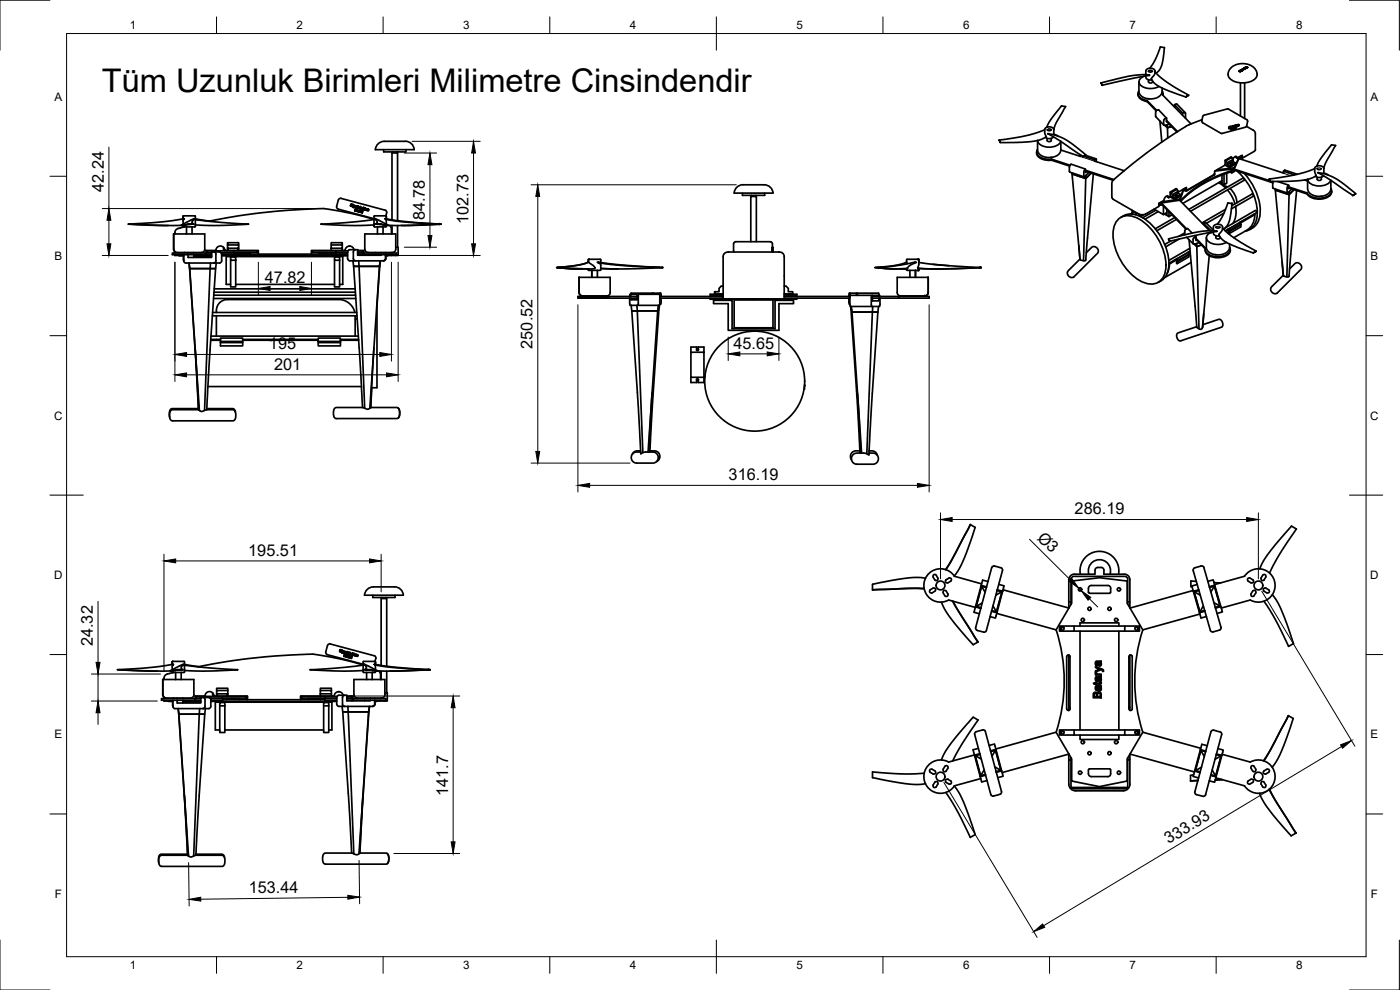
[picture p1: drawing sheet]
<svg xmlns="http://www.w3.org/2000/svg" width="420mm" height="297mm" viewBox="0 0 420 297" stroke-linecap="round" stroke-linejoin="round" font-family="sans-serif">
<defs><g id="words">
<text font-size="9.8" x="30.6" y="27.6">Tüm Uzunluk Birimleri Milimetre Cinsindendir</text>
<g font-size="4.9">
<text x="31.2" y="57.6" transform="rotate(-90 31.2 57.6)">42.24</text>
<text x="127.5" y="66.2" transform="rotate(-90 127.5 66.2)">84.78</text>
<text x="140.6" y="67.2" transform="rotate(-90 140.6 67.2)">102.73</text>
<text x="79.5" y="85">47.82</text>
<text x="80.7" y="104.8">195</text>
<text x="159.8" y="104.6" transform="rotate(-90 159.8 104.6)">250.52</text>
<text x="220.1" y="104.6">45.65</text>
<text x="82.3" y="110.9">201</text>
<text x="218.7" y="144.1">316.19</text>
<text x="322.5" y="154.3">286.19</text>
<text x="311" y="161.6" transform="rotate(45 311 161.6)">Ø3</text>
<text x="74.5" y="166.7">195.51</text>
<text x="27.9" y="193.9" transform="rotate(-90 27.9 193.9)">24.32</text>
<text x="134.5" y="238.7" transform="rotate(-90 134.5 238.7)">141.7</text>
<text x="350.7" y="253.4" transform="rotate(-31 350.7 253.4)">333.93</text>
<text x="74.7" y="268" transform="rotate(-1 74.7 268)">153.44</text>
</g>
<g font-size="3.5">
<text x="39" y="8.8">1</text>
<text x="89" y="8.8">2</text>
<text x="139" y="8.8">3</text>
<text x="189" y="8.8">4</text>
<text x="239" y="8.8">5</text>
<text x="289" y="8.8">6</text>
<text x="339" y="8.8">7</text>
<text x="389" y="8.8">8</text>
<text x="16.3" y="30.2">A</text>
<text x="411.3" y="30.2">A</text>
<text x="16.3" y="78">B</text>
<text x="411.3" y="78">B</text>
<text x="16.2" y="125.9">C</text>
<text x="411.2" y="125.9">C</text>
<text x="16.2" y="173.7">D</text>
<text x="411.2" y="173.7">D</text>
<text x="16.3" y="221.6">E</text>
<text x="411.3" y="221.6">E</text>
<text x="16.4" y="269.4">F</text>
<text x="411.4" y="269.4">F</text>
<text x="39" y="290.8">1</text>
<text x="89" y="290.8">2</text>
<text x="139" y="290.8">3</text>
<text x="189" y="290.8">4</text>
<text x="239" y="290.8">5</text>
<text x="289" y="290.8">6</text>
<text x="339" y="290.8">7</text>
<text x="389" y="290.8">8</text>
</g>
</g></defs>
<!-- layer: Visible -->
<g fill="none" stroke="#000" stroke-width=".51">
<path d="M313.5 38.9l.1 1.3a.64 .64 0 0 1 .2 1l-1.8 .8-2.4 .5-9.4 .3M313.5 38.9l.3-.6 .9-.2 1.1 .2 .5 .6M313.5 39l-4.9 1.6-8.7 1.4M314.2 38.2l1.2-2.4 3.2-4 1.2 .2-2.9 4.9-.6 2.1M314.3 38.9l.4 .3 .8-.3M314.7 38.7l.8 .3M316.3 38.9v1.5M330.5 24.9l.3 .7zM341.5 28.1a2.56 2.56 0 0 0 2.8 2.4M341.8 27.3a1.76 1.76 0 0 0 1.3 2.5l1.2 .4M341.8 24.6l.1 3.4 .8 1 1.2 .5 1.7 .2 2.1-.7 .9-1 .2-1.6M343.4 22.9a1.65 1.65 0 0 0-1.6 1.4 1.65 1.65 0 0 0 1.3 1.8 5.4 5.4 0 0 0 4.7-.2"/>
<path d="M343.9 22.4l1.1 .2-14.2 3M343.9 22.4v-1.2l.2-.3 1-.4 1 .1 .5 .5v.8l-.8 1.3a.64 .64 0 0 0 .1 1.1l.9 1 1.7 1 7.4 2.8M343.9 22.8v.6l.4 .4 1.4 .2M343.9 22.4l-5 .4-8.4 2.1M344.3 30.5l2.7 2.7M344.3 30.2l2.8 2.9M344.3 30.2v.3M344.5 29.6h.4M344.6 21.3l.6 .3 .7-.3M344.7 23.9v.6l.3 .4h.6l.3-.4M345 20.5l1.8-2.8 1.4-3.6 1.3 .2-.8 5.2-.8 1.6-.9 .9M345.6 21.1l-.6 .1-.3 .2"/>
<path d="M345.9 24.3v.3M346.6 21.6l1.2 1.2 2.6 2 6.3 3.8M348.1 36.3l.6 6.3M348.8 27.3l.2 .6v.6l8.4 8.7M349 28.1v.5M349.2 36.1l.1 1.4 .4 .1 .7 .7 1.2-.3M350.1 36.4l3.1 3.2M350.1 35.5l-.6 .2-.2 .4M350.1 35.5l-2.4-2.6-.8 .5-.1 1.5 2.5 2.7M350.1 35.5v.6l3.3 3.4M350.1 36.4v.1M350.1 36.5h.1"/>
<path d="M350.3 37.4l.2 4M350.9 37.2l-1.2 .4M352.5 32.1v-.7l2.4 2.5v.7M352.5 31.4l.8-.1 2.4 2.5M354.9 33.9h.8v1.5M355.9 29.1l.8-.5zM360.7 35.9l-4.3 1.7-6 3.9-6.8 4.8-8.1 6.5-1.5 1.4-.3 .5v4.5M360.9 36.8l5.5 3.2M368.7 32.8l5.5 3.1M368.7 32.7l-7.5 1.9-.5 1.7 .2 .5M368.9 38.5h.1M368.9 38.3h.2"/>
<path d="M368.9 38.4v.1M368.9 38.4h.1M368.9 38.1v.2M369 38.4h.1M369.1 38.4h.1M369.1 38.3l-.2 .1M369.1 38.3v.1M369.1 38.1h.1M369.1 38.1v.1M369.1 38.3v.2l-.2-.1M369.1 38.3h.1M369.1 38l-.2 .3"/>
<path d="M369.1 38l-.1 .1M369.1 38v.1M369.2 38.1v.3M369.3 38.4v.1M369.3 38h.1M369.3 38.4h.1M369.3 38.1l-.1 .3M369.3 38.1h.1M369.3 38.4l.1 .1M369.3 38.2v.2M369.3 38v.1M369.4 38.3h.1"/>
<path d="M369.4 38.3h-.1M369.4 38.1l-.1 .1M369.5 38.1l-.2 .3M369.5 38.2l-.1 .2M369.5 38.1h.1M369.5 38.2l-.2 .3M369.5 38l-.1 .1M369.5 38l-.2 .3M369.5 38v.1M369.5 38.2l.1 .1M369.5 38l-.2 .5M369.6 38.2v.1"/>
<path d="M369.6 38.3h.1M369.6 38l-.1 .2M369.6 38.6l-.1 .4M369.7 38.6l-.2 .4M369.7 38.6h.1M369.7 38.2l-.1 .1M369.7 38h-.1M369.7 38l.1 .3h-.3M369.7 38v.3M369.8 38l-.3 .2M369.8 38.1l-.2 .1M369.8 38h.1"/>
<path d="M369.8 39l-.1-.2-.2 .2M369.8 38.5l-.1 .3v-.2M369.9 38l-.1 .3M369.9 38.5l-.2 .2M369.9 37.9l-.1 .4M369.9 38.5h.1M369.9 37.9v.1M369.9 38.9h.1M369.9 38.5l-.1 .4-.1-.1M370.1 38.7h.1M370 37.9h.1M370 38.8l.1-.2-.2 .3"/>
<path d="M370 38v.2v-.2M370 37.9l-.1 .1M370 37.9v.1M370 38.8v.1M370 37.9l-.2 .4M370 38.8h.1M370 38.2h.1M370.1 38.8h-.1M370.1 38.2h.1M370.1 38.6l-.2 .3M370.1 38.6l-.1 .1M370.1 38.6h.1"/>
<path d="M370.1 37.8l-.1 .1M370.1 37.8v.1M370.1 38.8l-.2 .1M370.1 38.1v.1M370.1 38.1h.1M370.1 38.8h.1M370.1 37.9h.1M370.1 37.9l-.1 .3M370.2 38.7l-.1 .1M370.2 38.7h.1M370.2 38.6h.1M370.2 37.9l-.1 .1"/>
<path d="M370.2 38.7v.1M370.2 38.1h.1M370.2 38.5h.1M370.2 37.9h.1M370.2 38.5v.1M370.3 38.1l-.2 .1M370.3 37.8l-.1 .1M370.3 38.1v.1M370.3 38.7l-.1 .1M370.3 37.9l-.2 .3M370.3 37.9h.1M370.3 38l-.1 .1"/>
<path d="M370.3 38v.1M370.3 37.9l-.1 .1M370.3 38.5v.1M370.3 38.6h.1M370.3 38.6h-.1M370.3 37.9l-.2 .1M370.3 37.8v.1M370.3 38.6v.1M370.3 38.5l-.1 .2M370.3 37.8l-.2 .2M370.3 38.6l-.2 .2M370.3 37.9v.2"/>
<path d="M370.3 38.5h.1M370.4 37.7v.4M370.5 38.3h.1M370.5 38.4l-.1 .4M370.5 37.7l-.1 .4M370.5 37.7h.1M370.5 38.6v.1M370.5 38.5l-.1 .3M370.5 38.3v.1M370.5 38.7h.1M370.5 38.5v.1M370.5 37.8v.3"/>
<path d="M370.6 37.7l-.1 .4M370.6 37.7v.1M370.6 38.7h.1M370.6 37.8l-.1 .3M370.6 38.4l-.1 .1M370.6 38.4l.1 .1M370.6 38.6l-.1 .1M370.6 38.6h.1M370.6 38.4v.3M370.7 38.5h.1M370.7 38.6l-.1 .1M370.7 38.4l-.2 .3"/>
<path d="M370.7 38.6l-.2 .1M370.8 38.4l-.1 .3M370.9 37.8h.1M370.8 38.3h.1M370.8 38.4h.1M370.8 38.2v.1M370.9 38.2l-.1 .1M370.9 37.6l-.2 .4 .2-.5v.5M370.9 37.6v.1M370.9 37.7v.1M370.9 37.7l-.1 .1M370.9 37.9v.1"/>
<path d="M370.9 38h-.2M371.1 37.5l-.1 .4M371.1 37.8l.1 .1M371.2 37.5l-.2 .4M371.2 37.5h-.1M371.2 37.5l-.1 .2 .2-.1M371.2 37.9l-.1-.1-.1 .2M371.3 37.6l-.2 .1M371.3 37.6l-.1 .3M371.3 37.6v.3zM371.4 37.6l-.1 .3M371.5 37.5l-.1 .4"/>
<path d="M371.5 37.5h.1M371.6 37.5l-.1 .3M371.6 37.6v.2M371.6 37.5v.1M371.6 37.5h-.1M371.6 37.5h.1M371.6 37.6l-.2 .3M371.7 37.5h-.1M371.7 37.5v.3v-.3M371.7 37.5l-.2 .3M371.8 37.5h-.2M371.8 37.5l-.1 .3"/>
<path d="M371.8 37.5h.1M371.8 21.3l.6 .1-.2-.3 .3 .2h-.6l.3 .3zM372.3 24.9v9.9M372.3 21l.1 .2M372.3 21.1h.1M372.4 21.1l.1 .1M372.4 21.2l.1 .1M372.4 21.2l.4-.1-.3 .2M372.4 21.2h.1M372.5 21.2h.1M372.5 21l-.2 .2M372.6 21.2l-.1 .1"/>
<path d="M372.6 21.1h.1M372.6 21l-.1 .1M372.6 20.9l.4 .2-.3-.1M372.6 20.9h.5M372.6 21.2v.1M372.7 20.9l.5 .1-.4-.2 .3 .2M372.7 21.2l-.1 .1M372.7 21.2v.1M372.7 21.1h-.1M373.2 20.6l.3-.1-.2 .2M373.2 20.5l-.1 .1M373.4 20.7l-.1 .1"/>
<path d="M373.5 20.7l-.1 .1M373.5 24.9v10.6M373.5 20.4l.4-.1-.2 .2M373.5 20.4l.2 .1M373.6 20.6v.2M373.6 20.7l-.1 .1M373.6 20.6l-.1 .2-.4-.2M373.6 20.5l-.2 .1h.2M373.7 20.3l-.2 .1 .2 .1M373.8 20.3l-.1 .2M373.9 20.3h-.2M373.9 20.1l.5 .1"/>
<path d="M373.9 20.2h.1M374 20.1l-.1 .1M374 20.1v.1M374.1 20.3h.1M374.1 37.9l2.3 1.4 .4 .8M374.1 20.1l-.1 .1M374.1 20.1h-.1M374.2 37.8l-.4 .4-7.4 1.8M374.2 35.9l.2 .5M374.2 20.1l-.2 .1M374.3 20.2l.1 .1M374.3 20.1l-.1 .1"/>
<path d="M374.3 20.3h-.1M374.4 20.2l-.1 .1M374.4 20.2l-.3 .1M374.4 36.4l-.3 1.4M377.3 22.2l-.4-1.1-.7-.9-1.3-.8-1.1-.3h-1.4l-1.5 .3-1.3 .8-.7 1a2.25 2.25 0 0 0 1.8 3.3 6 6 0 0 0 6.4-1.4l.2-.9M101.5 60l-.5 2.2 .5 .5 10.7 2.9-.4 .1M101.6 60l.3-.4 .5-.1 13.2 3.6M113.3 43.3a5.5 5.5 0 0 1 4.2-.9h3.6a2.78 2.78 0 0 1 3.2 2.5h-11.6zM115.1 44.9v.7h6.7v-.7M117.8 45.6v.3M119.1 45.6v.3M222.8 57.9v.7h6.7v-.7"/>
<path d="M225.5 58.6v.3M226.8 58.6v.3M229.3 55.4a2.64 2.64 0 0 1 2.7 2.5h-11.6a3.1 3.1 0 0 1 3.9-2.5h5M299.9 42l.3 .8zM311.1 45.9a3.7 3.7 0 0 0 4.5 2.2M311.1 45.6v.4M311.4 44.8a1.86 1.86 0 0 0 1.6 2.7l2.6 .3M311.4 42.2a3.3 3.3 0 0 0 4 1.9l1.4-.3a2.28 2.28 0 0 0 1.5-1.4l.1 2.6-.4 1-1.3 1-2 .3-1.6-.3-1.4-1-.3-.9zM314.2 41.5v.6M314.5 40.2l1.6 .2 3.7 1.5 6.1 4.5M314.6 40.2l3.7 2.2 6.7 4.6M315.5 41.5v.6l-.3 .4h-.6l-.3-.4"/>
<path d="M315.6 47.8v.3M315.6 48.1l5.4 1.7M315.6 47.8l5.5 1.8M315.6 47.2h-.3M316.2 41.1l-1.2 .5-1.3-.4M316.3 40.3l1.3 .6M318.4 44.8l5.8 2.1M320.9 50.2v1.2M320.9 50.2l.5-.9 4.4 1.4v1l.2-.2M320.9 51.4l.1 .2 4.4 1.5M321.7 51.8v.4l4.1 1.4 1.6-1.6-1.6 1.6-4.1-1.4 2.4 25.7M324.2 46.5l.2 .1"/>
<path d="M324.2 46.5v.4M324.2 46.5h.1M325 47l.9-.6zM325.2 46.8l3.3 1.2M325.3 51.6v1.2M325.3 52.8l.2 .2M325.7 46.6l3.2 1.1M325.8 50.7l-.5 .9M325.8 51.4l8.3 2.7M325.8 51.1l8.5 2.8M325.9 52.6l-.7 25.6M326.8 51.7l-1.3 1.3"/>
<path d="M328.1 52.2l-2.2 25.7-.3 .4-1.5-.5-.3-4.2M328.5 48l.5-.3v.8M328.5 48v.4M328.5 48.4l8.9 2.8M333.7 59.2l.4 .6 7.6 4.4M350.7 59.3l-.2-.5-.5 .1-.5 .5-.2 .7M351.2 57.6l.3 .2M351.2 59.1l1.3 .7M351.8 58.4l1.8-1v.6l-1.8 1zM351.8 59l.8 .4M352.6 59.4v.4M352.8 58.6l.4-.1 .2 .3-.4 .1-.3-.1z"/>
<path d="M352.9 58.9h.3M353.2 56.8l-.3-.2-1.7 1v1.5l-.5 .2-.3-.2-.1-.3M353.6 58l.6 .5M353.6 57.4l-.4-.6-1.7 1 .3 .6M354.1 59.7v.4M354.2 58.5v.4l-1.7 .9v-.4M354.2 58.5l-1.6 .9M354.3 58.4l-.1 .5v-.4M355.2 56.8l-1.1 2.9-5.6 .9M355.3 56.7l-1.2 3.4-6.3 .9M355.7 56.4v.3M355.9 57l.2 .2"/>
<path d="M355.9 57.1l-.3 .1M364.3 52.4h.2M364.4 52.4l-8.3 4.8v-1l-2.5 1.5M364.4 52.1l.1 .3M364.5 52.4l-8.3 4.8-.7-.1 .4-.3M365.7 54.8l2.2 1.6M366 54.7l1.3 .7M366.7 54.2l-11.7 6.8M366.7 52.5v2.3l-.4-.3M367.2 55.8l1.2 .3M367.7 48.1l.2 .1M367.7 49.5l1.3 .8"/>
<path d="M368.2 52v3l-.9 .4v-3.1M368.3 48.9l1.7-1.1v.7l-1.7 1zM368.4 57l1.2 1.7 1 2.5M369.1 56.6l1 1 .7 1.3 .4 2M369.2 51.6l.5 .3M369.3 49h.3l.3 .2-.5 .2-.2-.2zM369.4 49.4h.2M369.7 47.2l-.3-.1-1.7 1v1.4l-3.2 1.9v.6M370 48.5l.7 .4-1.7 1-.7-.4M370 47.8l-.3-.6-1.8 1 .4 .7M370.2 50.7l11 3.6M370.4 51.3l.1-.2v.3l-.8 .5v-.4"/>
<path d="M370.4 51.3v-.4a35.1 35.1 0 0 0-16.2 9.3M370.4 50.7l-5.8 .6M370.4 51.1l11.6 3.7M370.4 51.2a35.3 35.3 0 0 0-16 9.2M370.7 48.9v.4l-1.7 1v-.4M370.9 46.9v.3M370.9 47.3l.4 .1M371.3 51.3a16.8 16.8 0 0 1 5.8 14.4 4.3 4.3 0 0 1-3.4 3.7M371.3 47.4l-.1-.3a.82 .82 0 0 0-1.2 .7M371.8 47.6l13.4 4.3M371.9 47.1l-1.5 3.2-5.2 .7M372.1 47l-1.7 3.7v-.4"/>
<path d="M372.2 47.4l-.2 .2M372.2 47.1l-.3 .5M372.5 46.9l-.3 .2v.3M372.5 46.8v.5l.3 .2M372.5 47.2l-.3 .2M373.4 52a16.2 16.2 0 0 1 4.6 13.3 4.9 4.9 0 0 1-3 3.6M376.4 45.4l-3.6 2.1v-.9l-1.5 .8M376.7 40.2v4.7M376.8 44.9l-.4 .5M380.9 53.7l.4 .7zM381.7 54.4l.4 .2M382 55l.1 1.5 4.3 1.4"/>
<path d="M382.2 54.4l-.2 .6M382.7 56.7v.3l4.2 1.4 1.4-1.5-1.4 1.5-4.2-1.4 2.5 25.7M383.4 54.4l3.4 1.2v1l.1-.2M385.2 52v-.6l3.3 1.1M385.6 51l-.4 .4M385.6 51.1l3.7 1.2M386.3 56.5v1.2M386.8 55.6l-.5 .9M386.8 56.1l5.5 1.8v.3l-5.5-1.8M386.9 57.5l-.7 25.6M387.7 56.7l-1.2 1.1-.2-.1M389.1 57.2l-2.4 25.9-1.6-.4-.3-4.2"/>
<path d="M391.5 54l.9 .3M392.4 53.8v2.9l.3 .8 1.3 1.1 1.6 .3 2-.2 1.4-1 .4-1v-2.6M392.5 53.8a3.3 3.3 0 0 0 4 2l1.3-.3a2.32 2.32 0 0 0 1.6-1.4M394.5 50.6l-5.3 1.7-8.3 1.4M395.2 49.8l1.4-2.6 3-3.7 1.2 .1-2.6 4.6-.9 2.4M395.3 50.6l.5 .3 .7-.3M395.3 53.2l.1 .8 .5 .2 .6-.2 .1-.8M395.4 50.5l-.1 .1M395.6 51.8l1.5 .2 3.6 1.5 2.6 1.7 3.6 2.9M395.6 51.9l3.4 1.9 7 4.9M396.6 58.9h-.2M397.2 52.7l-1.1 .6-1.3-.4"/>
<path d="M397.3 51.9l1.4 .7M397.3 52.1l-.1-1.9-1.2-.5-.8 .1-.5 .4v1.6a.68 .68 0 0 1 .1 1l-1.8 .9-2.3 .4-9.4 .3M399.4 56.6a1.93 1.93 0 0 1-1.8 2.6 4.9 4.9 0 0 1-5.3-1.3M399.6 57.3v.3M399.6 57.6a3.4 3.4 0 0 1-4 2.2l-1.4-.3a2.98 2.98 0 0 1-1.9-1.3M406 58.6l.9-.5zM39 67.3l11.5 .4M51.7 75.9h10v.5h-10zM52.2 70.2h9.2l.1 4.5a1.8 1.8 0 0 1-2.3 1.1h-6.1M52.2 70.2v4.5a1.01 1.01 0 0 0 1 1M52.2 70.2l-.1 4.5 .4 .8M52.5 76.4v.3h2.6"/>
<path d="M52.5 75.5v.4M53.7 76.7l1.4 .1M54.9 67.6l.2 .5M54.9 67.3v-1.2l.3-.5-6.4 1-10.3 .6 11.2 .5 4.7-.1M55 67.9l.1 .2M55.1 76.8v1.1M55.1 77.9l.1 .3M55.1 64.8h3.5v2.7M55.1 64.8l-.2 .8M55.1 64.8l-.1 .1M55.1 78.2l.2 .5 .5 .2M55.1 76.4v1.9"/>
<path d="M55.3 68.1l-1.4 .3a1.72 1.72 0 0 0-1.4 1.8M55.4 75.7l-.2 .2M55.8 78.9h8.4M55.9 67.4l-1.2 .2M56 68.1v2.1M56.4 75.8v.1M56.5 67.2l1.6 .1zM56.5 67.2l-.5 .1M57.6 68.1v2.1M58.1 67.2l-.5-.6 .8-1-4 2 3.2-.3M58.1 75.8v.1M58.1 76.4v.8"/>
<path d="M58.6 67.5l-.1 .6h-3.4M58.6 65.9l8.4 .9 7.6 .4-8.5 .5-7.5-.2M58.6 65.8l.7 .2M58.6 65.6l4.3 .7M61.7 76.4h1.8M61.9 75.3h15.2M61.9 75.8h1.6l-1.8 .1M61.9 76.4v.3h-3.8M62.1 76.4v.4h-4M62.1 75.3v.5M62.1 76.8h1.3v.1h-5.3M62.7 66.4l9-1.7 6.1-.8 8.1-.8 11.3-.5 7.6 1.3 7.4 2-8.3 .9-7.6 .5 9.8 .4 6.1-.2"/>
<path d="M63.2 78.9l-.1 1.7h-6.2M64.2 75.6l.6 .4v2.2l-.2 .5-.4 .2M64.8 75.1h-2.9v.8M64.8 75.1a1.34 1.34 0 0 1 1.3-1.3 1.34 1.34 0 0 1 1.4 1.3M64.9 78.9l-.2 1.7h-7.8M65.9 75.6h-2.4v1.6h-7.1v-.8M65.9 75.6l.6 .4v2.5l-.6 .4h-1.7M66.3 75.8h10.8M66.4 75.9h5M66.4 75.7l.1 .2M66.5 76.8h3.6v-.6h30.7v.6h3.5M66.5 76.4h3.6"/>
<path d="M67.1 74.2v.7h.3M67.5 75.1h.8M68.3 73.5h3.3v1h-3.3zM68.3 73.5v-.7h3.3v.7M68.3 74.5v.6h3.2v-.6M68.5 74.5v.6M69.2 78.1v8h1.5v-8M69.2 77.1h1.5v1h-1.5zM70.1 76.8h30.7M70.1 75.3v.5M71.4 76.2v-.3h3.7v.3M71.6 75.1h5.9v1.1"/>
<path d="M71.6 74.5l-.1 .6M73.7 67.3h.3M77.1 75.3h.4M77.1 75.8h.4M77.1 75.3v.5M93.5 75.3h10.9M93.5 75.8h.2M93.7 75.3v.5h7.1M95.7 76.2v-.3h3.8v.3M99.4 75.1h-5.9v1.1M99.4 73.5h3.3v1h-3.3zM99.4 73.5v-.7h3.3v.7"/>
<path d="M99.4 74.5v.6h3.3v-.6M99.5 75.9h4.8M100.4 78.1v8h1.5v-8M100.4 77.1h1.5v1h-1.5zM100.8 75.3v.5h3.5M100.8 76.4h3.5M104.3 75.6v2M104.3 75.6l.4-.6 2.6-.1v1.7h7.1v-.2M104.3 77.6l.4 .6 2 .1M104.7 73.9h.4M105.3 61.3h.4h-.3l.3 .4-.1 .2-.4-.2 .4 .1zM105.9 61.5l-.1 .5z"/>
<path d="M106 61.5h.1M106 75.6l.1 2.2 .6 .4M106.1 61.6l.3 .1-.2 .6-.3-.1 .4-.1-.3-.1zM106.2 74.9a1.35 1.35 0 0 0-1.4-1.1 1.35 1.35 0 0 0-1.2 1.3h-.9M106.6 62.6v.4l.5-.3-.3 .2 .2 .5-.3-.4-.3 .3zM106.7 78.3h8.4M106.7 74.9l-.5 .2-.2 .5M107.1 61.8l.2 .1-.3 .4zM107.1 63h.4v.3l-.3-.1 .2 .2h-.3zM107.3 63.1l.1 .1zM107.3 75.1h1.9v.8M107.3 61.9l.2-.1-.1 .6z"/>
<path d="M107.3 75.3h1.9M107.3 75.8h1.5M107.3 76.4h1.8M107.3 75.9h1.8M107.4 75.1v.2M107.4 75.8v.1M107.6 62.3l.2 .1zM107.6 62.1h.3v.5l-.4-.2 .4-.2zM107.6 63.2h.4h-.3l.2 .4-.3-.1h.3zM107.7 78.3l1.7 44.2M108.1 63.2v.5zM108.2 61.9l-.1 .7z"/>
<path d="M108.2 63.1h.1M108.4 62.2l-.1 .5zM108.8 75.3v.5h.4M108.8 76.4v.2M108.8 63.4l-.1 .5zM108.9 63.3h.1M109 62.2l.2 .7-.1-.2h-.5zM109 62.2l.1 .4-.3-.1zM109.1 75.9h10v.5h-10zM109.2 76.4v.2M109.4 62.3v.4l.3-.1-.2 .1 .1 .3-.1-.3-.3 .2zM109.9 62.6l-.1 .5z"/>
<path d="M110.1 62.6l.6 .2-.1 .5v-.5l-.4 .4 .1-.5-.4 .4zM110.5 75.7a1.01 1.01 0 0 1-1-1v-4.5h9.3v4.5a1.8 1.8 0 0 1-2.3 1.1h-6M112.2 67.5l.2 .6h3.4l.1-.5M112.6 65.8l-.2-.2 1.1 .4 3 1.6-3.3-.3M112.6 65.8l.1 .1M112.6 65.8l.6 .6-.3 .7M112.7 75.8v.1M112.7 76.4v.2M112.7 67.3h1.7zM113.2 66.8l-.4 .4M113.3 68.1v2.1M113.9 79.9l-2.9 42.6"/>
<path d="M113.9 79.9h-7.8l2.7 42.4M113.9 79.9l-.8 12M114.1 78.3l-.2 1.6h-7.8l-.2-1.6M114.2 78.3l-.3 1.6M114.4 75.8v.1M114.4 67.2l.5 .1M115 68.1v2.1M115 67.4l1.2 .2M115.1 78.3h.1M115.6 63l.5 .6-.3 1.2M115.7 76.4v1.4l-.6 .4M115.7 75.8v.1"/>
<path d="M115.7 65.8l4.9 .7 11.8 .8-15.9 .3M115.8 64.8h-3.5l-.1 2.7M115.8 76.8l-.1 1-.6 .4M115.8 64.8l.1 .8M115.9 67.3v-1.3l-.2-.4 6.4 .9 10.3 .8M116.4 76.7l-.7 .1M116.9 67.6l.3 .3a2.88 2.88 0 0 1 .3 2.3M117.5 75.8v.1M117.5 76.4v.3M117.6 66v-20.1h1.7v20.3M117.6 67.7v2.5M118.8 74.2h.7v2.5h-3.8"/>
<path d="M119.3 67.7v6.5M131.7 67.3l-11.3 .4M176.5 78.6l.1 .1M176.5 78.6l-3.5 1.1-6 .6M176.6 78.6l1.5 1.1 .5 .8-2.9 .2-8.2-.4M176.6 78.6l-2.8 .9-6.7 .8M176.6 77.9v.7M176.8 77.8l-.2 .1-.1 .7M176.8 77.8h3.5v1M176.8 77.8l-.1 .1M179.5 78.8l7.6 .9 11.7 .6M217.3 76.2l.5-.4 .8-.2h15.2l1 .3 .6 1v12.8h-18.4v-12.9z"/>
<path d="M225.3 72.5v-13.6h1.7v13.6M231.8 74.5v.4M231.8 74.5h.1M231.8 74.3l.1 .2M231.8 74.3h.1M231.8 75.4v.1M231.8 75.4h.1M231.8 75.6v-2.4l-.4-.6-10.6-.1-.6 .4v2.7M231.8 74.9h.1M231.8 75.5h.1M231.8 75.3h.1M231.9 74.9l-.1 .1"/>
<path d="M231.9 75h-.1M231.9 75.3h-.1M231.9 75v.3M272.1 78.6v.6M272.1 78.6l-3.6 1.1-5.9 .6h.9M272.1 77.9v.7M272.1 77.9l3.6-.1v1.7l-.2 1 7.6 .2 11.2-.4M275.7 78.7l6.4 .8 12.2 .8M280 79.3l4.8 .4M326 75.8l2-1.8 1 .2 .6 .9-.2 .8-7.1 7.2-.8 .2-.5-.3-.6-.8v-.8l3.7-3.6M335.7 65.7a5 5 0 0 1 6.3 .1 17.2 17.2 0 0 1 7.9 15 4.5 4.5 0 0 1-6.8 3.9 16.9 16.9 0 0 1-9-15.5 5.5 5.5 0 0 1 1.6-3.5zM336.3 65.2a6 6 0 0 1 7.6 .7 17.3 17.3 0 0 1 6.9 14.3 5.2 5.2 0 0 1-2.3 4"/>
<path d="M339.8 63.1l.1 .8M340.5 63.5l-1.1 .7M340.7 64.3l.1 .1M341.3 64l-.7 .4M341.9 64.3v.5M342.8 64.5l-.7 .4M343.3 64.4l-1 .6M346.4 62.8l2.8 1.6 1-.6M346.9 63.1l-4 2.2M347.6 63.5l-4 2.3M348.5 60.9l7.6 7.8M348.6 61.2l-.8 .1"/>
<path d="M348.6 61.3l7.3 7.5M348.8 61.5l-1 .1M349.2 61.9v2.5M349.3 60.1l-1.5 .9v.9l-4 2.3-.8 .2-1.3-.2M349.5 64.2l1.3 .8M350.2 62.9v1.4l-.5-.2M350.7 71.7l.3 .7zM350.8 63.5v1.5l.8-.6M351 79.2l-.2 1.5-.5 1.3M351.3 72.3l-1.8 1M352.5 65.3l-5.8 3.4M353.1 65.8l-5.9 3.4"/>
<path d="M353.1 78l-2.1 1.2-.2-.1M353.1 77.6l.2 .1M353.3 77.7l3.5-2.1v.6l-3.5 2.1zM353.3 78.5v.6l-.2-.1v-1.4l-2.3 1.4M353.3 78.3v.2M353.9 71.7l-4.1 2.4M354 60.1l9 9.1M355.6 69.9l-1.8 1M356.1 71.2l2 2M356.7 75.6h.1M356.7 62.9l16.3-9.4 .3 .2v.4l-16 9.3M356.8 76.5v.6l-3.5 2"/>
<path d="M356.8 76.2l.1 .2M356.8 71.9l2.4 26.2 .6 .5M356.9 76.5l-3.6 2M357.1 74.5l-6.3 3.7M357.1 75.3l-.4 .3M357.2 75.6l-.4 .2M357.5 78.7l-7.9 4.6M357.8 69.9l-1.4-1.3-.8 .4v1.4M358.1 71.8v1.2M358.1 73l.4 .3M358.5 73.3l.7 .7 1.4-.5M358.5 70.7l.4 .4"/>
<path d="M358.8 71.3l3 3.1a2.19 2.19 0 0 0 2.3 2.5 4.9 4.9 0 0 0 5-1.5l.1-.8-.2-.5M358.8 71.6l2.9 3.1M358.9 71.1l-.6 .2-.2 .5M358.9 71.1v.2M358.9 71.8v.3l.2-.1M359.1 73.1l.7 25.5M359.9 72.8l-1.4 .5M361.2 67.4v-.4l2.2 2.2M361.2 67l.8-.1 2.2 2.2M361.7 74.9a2.26 2.26 0 0 0 2.1 2.2 4.7 4.7 0 0 0 5.3-1.4l.1-.8M362 71.3l.2 3.6 .9 .9 1.3 .6h2.2l1.4-.6 .9-1 .1-1.6M362.9 76.8l-2 21.5"/>
<path d="M363.6 69.7a1.64 1.64 0 0 0-1.5 1.5 1.64 1.64 0 0 0 1.3 1.7 5.4 5.4 0 0 0 4.7-.2M364.2 69.2l1.1 .2-14.3 3M364.2 69.2v-1.2l.2-.3 .8-.4 1.2 .1 .5 .6v.9l-1.1 1.5 1 1.4 2.7 1.6 6.6 2.5M364.2 69.6v.6l.4 .4 1.4 .2M364.2 69.2l-4.6 .4-8.9 2.1M364.6 76.4h.5M364.9 68.1l.6 .3 .6-.3M364.9 70.7v.6M365 68.1l-.1 .1M365.3 67.3l1.6-2.4 1.6-4 1.2 .2-.7 5-.7 1.7-1.1 1M366.1 71.1l-.2 .5h-.7l-.3-.3M366.9 68.4l3.4 3 6.7 4"/>
<path d="M367.3 64l-5.2 3M367.8 62.8l-7.1 4.1M368.7 69l-.8 .4M368.7 68.7l-1 .5M368.7 68.6l.1 .1M368.8 68.7l3.6-2v.6l-3.6 2zM368.8 69.5v.6M368.8 69.3v.2M369.7 61.7l6-3.5 .4 .3v.4l-6.5 3.8M370.8 61.9v3l-.8 2.1M371 61.8l-.2 .3M372.2 66.6l.2 .1"/>
<path d="M372.3 66.6l4.8-2.8v-.4l-.4-.2-9 5.2M372.4 67.5v.6l-3.6 2-.1-.1v-1.3M372.4 67.3v.2l-3.5 2M374.3 69l-4 2.3M376.1 75.9l.9-.5zM376.3 64.2l.3 .2-4.2 2.5M376.6 64.4a5.3 5.3 0 0 1-2.3 4.6M56.9 80.6l-.2-1.7 2 27.4 .8 16.3M56.9 80.6l2.9 42.5M63.7 94.7h43.4M63.8 93.8h43.3M64.1 89.6h42.7"/>
<path d="M64.2 88.6h42.5M64.2 87.7h42.5M64.3 86.7h42.3M64.9 94.7v6.1M69.2 85.3h-1.3v-8.3h35v8.3h-1M70.7 85.3h29.7M106.5 93.7a5 5 0 0 0-4.9-3.8h-33.3a3.4 3.4 0 0 0-3.4 3.9M106.6 94.9v5.9M106.6 95.7h.6M106.6 94.7v.2M113.1 90.8v25.5h-1.6M167.1 80.3h1.5z"/>
<path d="M168 80.3l3.9 .4h3.7a.72 .72 0 0 1 1.1 .4h.1M168.1 80.3l3.5 .4h3.1M168.6 80.3h.4M173.4 88.9h9.2v.6h-9.2zM173.8 83.2v4.6a1.01 1.01 0 0 0 1 1M173.8 83.2h.1M173.8 83.2h9.3v4.6a1.54 1.54 0 0 1-1.9 1h-6.4M173.8 87.8a1.01 1.01 0 0 0 1 1M174.8 88.8h.1M176.6 80.7v.2M176.7 80.9l.1 .2M177.6 81.1v2.1"/>
<path d="M179.3 81.1v2.1M182.6 89.5h8.6M182.6 88.9h8.6M189 89.5v1.8l.2 .3h.2M189.3 88.3h1.9v1.6h-1.9v-.4M189.3 88.3l-.2 .1-.1 .5M189.3 88.3v.6M189.4 91.6h2M189.4 91.6l.2 1.7M189.6 93.3l1.9 27.2 .8 15.6 1.3-.5 2.9 .1 .9 .9v1.4l-.6 .7-.7 .2h-5.2l-.7-.2-.7-1v-.8l.3-.7 1-.6h1.5M189.6 93.3h1.7l1.6 42.5M189.6 93.3h7.8"/>
<path d="M191.1 91.6l.2 1.7h6.1M191.2 88.3h6.6l.2 .6M191.4 88.3l.2 .6M191.6 88.9l-.2 2.7M194.5 80.1l3.5 .1M195.8 87.9l-.1 .4M196 88.3v-.3h2.1v.9M196 88h-6.6l-.1 .3M197.4 93.3l-2.9 42.3M197.6 91.6l-.2 1.7M197.9 91.5l-.2 1.4h-.3h.3l-2.7 42.7M198 89.5h19"/>
<path d="M198.1 89.5l-.1 .1M198.1 88h.2l.1 .9M198.4 89.5v1.4l-.2 .4h-.2M198.8 80.3l-11.3 .4-7.2-.2 5.2 .2M198.8 80.3l-12.7-.8-6.8-.9 1 .7v1.8h-3.5M213.1 89.5v.3h4.7M214.1 90.1h5.6v8.5h12.9v-8.5h5.5v1h-4.3v8h-15.3v-8h-4.4zM217 89.3h.1M217 88.3h-3.9v.5h3.9M217 85.9h-.5l-.7 .6v1h-1.4v.7h2.6M217 88.9h-19l-.1 2.7h-6.5M217.8 89.7l8.3 .1"/>
<path d="M220.3 90h11.7v8.3h-11.7zM226.1 89.7l8.4 .1M235.4 88.3h3.8v.5h-3.8M235.4 85.9h.5l.7 .6v1h1.3v.7h-2.5M235.4 89.5h19.7M235.4 88.9h19.7M239.2 89.5v.3l-4.7-.1M255.1 91.3l.1 .6M255.1 88h-.2l-.1 .9M255.5 92l.2 1.6h7.8l.2-1.6M257 88.6v-.6h-1.9v.8M257 88h6.6l.2 .6"/>
<path d="M257.2 87.9l.2 .7M261.5 91.3l.2 .6M261.7 88.6l-.2 2.7M261.8 89.5h7.9M261.8 88.9h7.9M261.9 88.9v-.3h1.8v.3M261.9 89.5v.8h1.8v-.8M261.9 88.6h-6.7l-.1 2.7-.3-.4v-1.4M261.9 92l-1.8 44.2M263 80.3l4.4 .4h2.8M263.4 80.3h1.5zM263.7 88.6h.2"/>
<path d="M263.9 80.3l3.5-.3 7.6-1.3-1.9 .9-.8 .9-4.9 .2-3.9-.4M263.9 92h-8.6l.1 .9h.2h-.2l1.9 27.3 .8 15.6 .2-.1M263.9 88.6l.2 .3M264.1 89.5v1.8M264.1 91.3l-.2 .6M265.3 80.2l-.4 .1M265.3 80.2h.1M269.7 88.9h9.1v.6h-9.1zM270.2 80.7h1.9zM272.1 80.5v.4M273.1 81.1v2.1M274.7 81.1v2.1"/>
<path d="M275.7 80.5l-.1 .6h-3.4l-.1-.2M278.6 83.2h-9.3v4.6a1.5 1.5 0 0 0 1.8 1h6.5M278.6 83.2v4.6a1.01 1.01 0 0 1-1 1M278.6 83.2h.1M294.2 80.3h.1M294.3 80.3h.1M294.3 80.3l-11.3 .4-7.2-.2M348.5 84.2l-.9 .5M361 97.4l4.8-1.6 .7 .3 .5 1.1-.1 .6-.4 .4-12.2 4.1-.8-.5-.4-1.3 .4-.6 5.7-1.9M361.3 94.1l-.4 4.1-.4 .6-.7-.2M387 80.7l2.1-1.8 1 .2 .5 .9-.2 .8-7.1 7.2-.6 .1-.6-.1-.7-.9v-.8l3.7-3.7M58.6 105l1 18 .2 .1"/>
<path d="M62.4 116h46.1M63.2 102.1h3M63.2 101.8h3M63.3 100.8h44.2M64.9 101.8v.3M66.2 102.5h6.6v.3h-6.6zM66.2 102.5v-1.1h6.6v1.1M66.2 102.8v1h6.6v-1M72.8 102.1h22.7M72.8 101.8h22.7M95.5 102.5v-1.1h6.7v1.4h-6.7v-.3h6.7M95.5 102.8v1h6.7v-1"/>
<path d="M102.2 102.1h5.4M102.2 101.8h5.4M106.6 101.8v.3M111.6 116.3l-.3 6M112.2 104.3l-1 18M195.7 117.7l-1 17.9M207.3 105.7v-1.6h1.8l-.1 .9 .3 .2 .3-.2-.1-.9h1.8v1.6M207.3 105.7h4v7.5h-4zM207.3 113.2v1.6h1.8v-.6M209.5 114.2l.1-.3-.3-.2-.3 .2 .1 .3M211.3 113.2v1.6h-1.8v-.6M211.3 113.3h.2"/>
<path d="M211.3 113h.2M241.4 115.8l-.1 1M241.5 115.5l.1 .1-.1 .2M257.4 118l1 17.9M59.6 122.6h-8l-.5 .3-.2 .5v1.8M59.6 122.6h.1M59.6 122.9h-7.9l-.5 .3-.2 .5v2l.7 .6h18.2l.7-.7 .1-1.9-.3-.5-.4-.3h-8M62 122.9l-1.4 .6-.8-.4M62 122.9l2.7-42.3h-1.6l-1.7 42.5M62.1 122.6h7.8l.5 .3 .3 .7M108.8 122.3l.6 .2M108.8 122.3h-8l-.6 .7v1.9l.7 .7h18.3l.6-.8v-1.8l-.6-.7h-8"/>
<path d="M111.2 122.3l-.8 .5-1-.3M119.4 122.4l.4 .5 .2 1-.1 .9-.5 .7M192.3 135.3l-1.7 .1-.8 .9M195.1 135.3h1.7l.6 .3 .4 .6 .2 .6-.1 .9-.9 .8M258.1 135.3h-1.6l-.9 .6-.4 .9 .3 1.2M258.6 135.9l-2.9-42.3h7.8l-1.8 25.6-.9 17.2-1.3-.4h-2.9l-.6 .4-.4 .7 .1 1.2 .6 .8 .7 .2h5.1l.9-.4 .6-1-.3-1.3-.7-.6-1.8-.1M260.8 135.3l1.7 .2 .8 1.1M291.2 157.4l-5.9 11.1-1.5 2.4M110 177a5.5 5.5 0 0 1 4.2-.9h3.6a2.78 2.78 0 0 1 3.3 2.5h-11.7zM111.9 178.6v.7h6.7v-.7M114.6 179.3v.3M115.9 179.3v.3"/>
<path d="M261.9 177h.1M277.3 176.7l-5.3-.1-10.1 .4M277.7 173.5l-1.9-.2-3.1 .1-10.8 1.9v1.7l15.4-.4M279.2 176.9l.8-.4a.54 .54 0 0 1 .7 .2 .54 .54 0 0 1-.1 .7M279.2 176.9a.54 .54 0 0 0-.2 .8 .54 .54 0 0 0 .8 .2l.7-.5M280.5 173.9a.53 .53 0 0 0 .7 .2 .53 .53 0 0 0 .2-.7l-.4-.8a.54 .54 0 0 0-.7-.2 .54 .54 0 0 0-.2 .8l.4 .8M283.1 177.9a.53 .53 0 0 1 .2-.7 .53 .53 0 0 1 .7 .2l.5 .8a.54 .54 0 0 1-.2 .7 .54 .54 0 0 1-.8-.2l-.4-.8M283.9 170.9l7.3-13.5 1.5 .8-3.8 10.4-1.4 2.6-1.1 1.6 8.2 2.4M284.5 174.8l.8-.4a.54 .54 0 0 0 .2-.8 .54 .54 0 0 0-.8-.1l-.7 .4a.54 .54 0 0 0-.2 .8 .54 .54 0 0 0 .7 .2M286.4 172.9a5 5 0 0 0-6.8-1.5 5 5 0 0 0-1.6 6.8 5 5 0 0 0 6.7 1.8M294.6 175.9l1.4 .4-1.4-.4-1.7 6.1 1.5 .4-1.5-.4zM294.6 175.9l1.1 1.8"/>
<path d="M294.6 175.9l-.1-.2 1.6 .4M296.5 174.5l-1.6-.4-2.2 8-.4 1.6 1.6 .5M299.3 177l1.6 .4M299.7 175.4l1.6 .4-.4 1.6M300.4 170.4l-1.5-.4a.94 .94 0 0 0-1.3 .3l-4.8 18a1.72 1.72 0 0 0 1.9 1.2 .97 .97 0 0 0 1.3-.3M300.4 170.3l.4 .3 .1 .6-4.9 18M300.7 177.5l-1.6 6.1-1.1-1.8M300.7 177.5l-1.4-.4 1.4 .4-1.6 6.1-1.5-.4 1.5 .4 .1 .2-.4 1.6-1.7-.4M300.7 177.5l-1.8 1.1M300.9 177.4l-1.7 6.4-1.6-.4M300.9 177.4l-.2 .1M322.4 172.3l-1.1 .4-.5 1.2v8.5l-19.8-5.4"/>
<path d="M324.2 172.3a5.8 5.8 0 0 1 5.8-6.9 5.8 5.8 0 0 1 5.7 6.9M326.8 172.3a3.3 3.3 0 0 1 3.2-4.4 3.3 3.3 0 0 1 3.1 4.4M327 178h6M330.5 170.3h-1a.84 .84 0 0 0-.9 .8v1.2h-6.2M330.5 170.3a.84 .84 0 0 1 .8 .8v1.2h6.1l.9 .2 .6 .6 .2 .8v8.5M332.5 175.7h-5a.84 .84 0 0 0-.8 .8l-.1 1.2 .4 .3M332.5 175.7a.84 .84 0 0 1 .8 .8M333.3 176.5v1.2l-.3 .3M358.1 177.2l-19 5.2M358.4 177.5l1.4-.4-1.4 .4 1.7 6.1 1.4-.4-1.4 .4zM358.4 177.5l1.8 1.1M359 174.4l-1.6-.1v1.7l.4 .1"/>
<path d="M359.3 175.4l-1.6 .5 2.7 9.5 1.7-.4M359.7 177l-1.6 .4 .3 .1M360.5 169.8l-1.5 .4a.95 .95 0 0 0-.9 1l5.1 17.9a1.45 1.45 0 0 0 2.1 .2l.2-.1a.98 .98 0 0 0 1-1l-5.2-17.9M360.5 169.8l.5 .1 .3 .4M362.5 174.4l1.6-.4 .5 1.6M364.3 174.8l2 .1M364.4 175.8l1.8 6.1-1.9-1M364.4 175.8l-1.4 .4 1.4-.4 1.8 6.1-1.5 .4 1.5-.4 .2 .1 .5 1.6-1.6 .5M364.4 175.8l-1 1.8M364.5 175.4l9-2.5a5 5 0 0 1 6.8-1.5 5 5 0 0 1 1.7 6.8 5 5 0 0 1-6.8 1.8l-8.7 2.4M364.6 175.6l1.8 6.4-1.6 .5M364.6 175.6l-1.7 .5"/>
<path d="M364.6 175.6l-.2 .2M375.2 173.5l.7 .4a.54 .54 0 0 1 .2 .8 .54 .54 0 0 1-.7 .2M375.2 173.5a.54 .54 0 0 0-.8 .1 .54 .54 0 0 0 .2 .8l.8 .4M375.9 177.4l-.4 .8a.54 .54 0 0 0 .2 .7 .54 .54 0 0 0 .7-.2l.5-.8M375.9 177.4a.54 .54 0 0 1 .8-.2 .54 .54 0 0 1 .2 .7M378.1 170.7l.9-2.1 1.5-2.3 7.1-8.4 1.5 .8-5.4 8.1-2.7 5.1M378.9 172.6l-.4 .8a.54 .54 0 0 0 .2 .7 .54 .54 0 0 0 .7-.2M378.9 172.6a.54 .54 0 0 1 .8-.2 .54 .54 0 0 1 .2 .8l-.5 .8M379.4 177.4a.52 .52 0 0 1-.2-.7 .52 .52 0 0 1 .7-.2l.8 .4a.54 .54 0 0 1 .2 .8 .54 .54 0 0 1-.7 .2l-.8-.5M381.8 178.4l1.1 1.4 1.5 2.9 1.7 4.2 2.1 6.2-1.5 .8-3.8-7.8-3.6-5.7M51.8 198.4h.1M51.9 198.4l3.4 .1 .1 2.7"/>
<path d="M51.9 198.4l-.2 .9M55.4 199.5l8.3 1 7.6 .4-8.5 .4-7.4-.1M55.4 199.5l.6 .2M55.4 199.3l4.3 .7M102 195h.5h-.4l.3 .4-.1 .2-.4-.2 .4 .1zM102.6 195.2v.5zM102.7 195.1h.1M102.8 195.4h.4l-.3 .6-.2-.1 .3-.1-.3-.1zM103.4 196.3v.3l.5-.2-.4 .2 .2 .5-.2-.4-.3 .2zM103.8 195.5l.3 .1-.3 .4zM103.9 196.7l.4 .1-.1 .2-.3-.1 .3 .2-.1 .1-.3-.2zM103.9 196.8l.3 .1z"/>
<path d="M104.1 195.6l.1-.1v.6zM104.3 196l.3 .1zM104.3 195.8h.4l-.1 .4-.4-.1 .4-.2zM104.4 196.9h.3h-.3l.2 .4-.3-.1h.3zM104.9 196.9l-.1 .5zM104.9 195.6l-.1 .7zM105 196.8h.1M105.1 195.9v.4zM105.5 197.1v.5zM105.6 197h.1M105.7 195.9l.2 .7-.1-.3-.5 .1zM105.8 195.9v.4l-.2-.1z"/>
<path d="M106.2 196l-.1 .3 .4-.1-.2 .2 .1 .3-.2-.3-.2 .2zM106.6 196.3l-.1 .5zM106.8 196.3l.6 .2-.1 .5v-.5l-.3 .4v-.5l-.3 .4zM109 199.3l-11-3-.2-.7 .6-2.2 .7-.2 13.2 3.5 .5 .6-.3 1.1 .2 .9M109 199.3l-.4 .1M109.3 199.5l-.1-.2 1.1 .4 2.9 1.6-3.3-.3M109.3 199.5h.1M109.3 199.5l.6 .6-.3 .7M109.4 199.5l.1 .1M112.5 199.5l4.8 .7 11.8 .8-15.9 .3M112.5 198.4l-3.4 .1-.1 2.7M114.4 199.7v-20.1h1.7v20.3"/>
<path d="M284.7 180l8 2.3M285.9 180.4l7.6 12.2-1.4 .8-6.5-7.6-1.8-2.4-1.3-2.7M286 180.4l2.2 3.9 5.3 8.3M293.5 192.6h.1M294.8 180.9l-2.1 1.2 1.6 .4M299.1 184.1l17.8 4.9 4.7-8v-6.7l8.4-1 8.3 1v6.7l4.7 8M317 189a50 50 0 0 1 0 30.7M318.9 188.2l.3 .1M319.2 188.3l-.6 .1v.6M320.2 196.7a.5 .5 0 0 1 .6-.2 .5 .5 0 0 1 .3 .5v15.7a.51 .51 0 0 1-.5 .5 .51 .51 0 0 1-.5-.5zM320.8 196.5v16.7M320.8 180.6h.6"/>
<path d="M322.3 189.4h-4.3v-1.6h24v1.6h-4.4M322.3 187.8v1.6M324.1 187.8v-.9h11.7v.9M324.1 189.4v29.6M328.9 198.5l1.6-.2v.3h-.2l.2 .5-.2 .7-.6-.1-.2-.7a.3 .3 0 0 0-.4-.3 .3 .3 0 0 0-.1 .5l.3 .3-.1 .3-.5-.5zM329.6 198.7l.6 .2v.6h-.4zM335.8 189.4v29.6M337.6 187.8v1.6h-15.3M338.4 181.2v-7.7l-.5-.6h-15.9l-.6 .6v7.8M338.4 180.6h.7M338.9 196.7a.48 .48 0 0 1 .5-.2 .48 .48 0 0 1 .4 .5v15.7a.5 .5 0 0 1-.5 .5 .5 .5 0 0 1-.5-.5zM339.1 196.6v16.5"/>
<path d="M340.7 188.3h.7v.7M343 189a50 50 0 0 0 0 30.7M360.1 184.2l-17.1 4.8M361.1 181.8l-1.1 2 1.6-.4M35.8 201l11.5 .3M48.5 209.6h10v.5h-10zM48.9 203.9h9.3v4.5a.97 .97 0 0 1-1 1M48.9 203.9v4.5a1.01 1.01 0 0 0 1 1M48.9 203.9l-.1 4.5 .4 .8M49.2 210.1v.2h2.7M49.2 203.5v.4M49.2 209.2v.4"/>
<path d="M49.9 209.5h7.3M50.5 210.3l1.4 .1M51.7 201.3l.2 .4M51.7 201v-1.2l.3-.5-6.4 .9-10.4 .7 11.2 .4h4.7M51.8 210.4v1.2M51.8 211.6l.1 .3M51.8 201.8h.1M51.9 210.1v1.8l.4 .7h8.6M52 201.8l-1.7 .4a1.35 1.35 0 0 0-1.1 1.3M52.1 209.4l-.1 .2M52.7 201.1l-1.3 .2M52.7 201.8v2.1"/>
<path d="M53.2 209.5v.1M53.2 200.9h1.7zM53.2 200.9l-.5 .1M53.4 212.6l2 27.4 .9 16.3M53.5 212.6l.2 1.7M53.7 214.3l2.9 42.5M54.4 201.8v2.1M54.9 200.9l-.5-.7 .7-.9-4 2 3.3-.3M54.9 209.5v.1M54.9 210.1v.8M54.9 210.6h5.3M55.4 201.2l-.2 .6h-3.3"/>
<path d="M58.5 210.1h1.7M58.5 209.6h1.7M58.6 208.9h15.2M58.6 209.5h1.6M58.6 210.1v.2h-3.7M58.8 210.1v.3h-3.9M58.8 208.9v.6M58.8 210.4h1.4M59.4 200.1l9.1-1.7 6-.8 8.2-.8 11.3-.5 7.6 1.3 7.4 2-8.4 .9-7.6 .5 9.8 .4 6.2-.2M59.9 212.6l-.1 1.7h-6.1M60.2 209.5v.1M60.2 210.4v.2"/>
<path d="M60.9 212.6h1.7M60.9 209.3l.6 .4 .1 2.2-.2 .5-.5 .2M61.6 212.6l-.2 1.7h-7.7M62.6 209.3h-2.4v1.6h-7v-.8M62.6 209.3l.5 .2 .2 .4-.1 2.3-.6 .4M63 209.5h10.8M63.2 209.6h4.9M63.2 209.4v.2M63.3 210.4h3.5v-.5h30.7v.5h3.5M63.3 210.1h3.5M63.8 207.9v.7h.4M65 208.8h-.8a1.34 1.34 0 0 0-1.3-1.3 1.34 1.34 0 0 0-1.4 1.3h-2.9v.8"/>
<path d="M65 207.2h3.4v1h-3.4zM65 207.2v-.7h3.4v.7M65 208.2v.6h3.2v-.6M65.2 208.2v.6M66 219h-1.4v-8.3h35v8.3h-.9M66 211.8v8h1.5v-8M66 210.8h1.5v1h-1.5zM66.8 210.4h30.7M66.8 208.9v.6M67.5 219h29.6M68.1 209.9v-.3h3.7v.3M68.4 208.8h5.9v1.1"/>
<path d="M68.4 208.2l-.2 .6M70.5 201h.2M73.8 208.9h.5M73.8 209.5h.5M73.8 208.9v.6M90.2 208.9h10.9M90.2 209.5h.3M90.5 208.9v.6h7M92.5 209.9v-.3h3.7v.3M96.1 208.8h-5.9v1.1M96.1 207.2h3.4v1h-3.4zM96.1 207.2v-.7h3.4v.7"/>
<path d="M96.1 208.2v.6h3.4v-.6M96.2 209.6h4.8M97.1 211.8v8h1.6v-8M97.1 210.8h1.6v1h-1.6zM97.5 208.9v.6h3.5M97.5 210.1h3.5M101.5 207.5h.3M103 208.6a1.35 1.35 0 0 0-1.5-1.1 1.35 1.35 0 0 0-1.2 1.3h-.8M103.4 208.6l-.6 .4v2.3l.2 .4 .4 .2M104.1 208.8h1.8v.8h-1.8M104.1 208.9h1.8M104.1 209.5h1.4"/>
<path d="M104.1 210.1h1.7M104.2 208.8v.1M104.2 209.5v.1M104.4 211.9l1.8 44.3M105.5 208.9v.6h.4M105.5 210.1v.2M105.8 209.6h10v.5h-10zM105.9 210.1v.2M107.2 209.5h7.3M107.2 209.4a1.01 1.01 0 0 1-1-1v-4.5h9.3v4.5a.97 .97 0 0 1-1 1M109 201.2l.2 .6h3.3M109.4 209.5v.1"/>
<path d="M109.4 210.1v.2M109.5 200.9h1.7zM110 200.5l-.5 .4M110 201.8v2.1M110.6 213.6l-2.9 42.6M110.6 213.6h-7.7l2.6 42.4M110.6 213.6l-2.6 42.4M110.8 211.9l-.2 1.7h-7.7l-.2-1.6M110.9 211.9l-.3 1.7M111.1 210.1v.2h-7v-1.7h-2.4l-.6 .4-.1 2.3 .3 .4 .4 .2h10.1M111.1 209.5v.1M111.2 200.9l.4 .1"/>
<path d="M111.7 201.8v2.1M111.7 201.1l1.2 .2M112.4 210.1v1.4l-.6 .4M112.4 209.5v.1M112.5 210.4v1.1l-.7 .4M112.7 201v-1.3l-.3-.4 6.5 .9 10.2 .8M112.7 201.3l-.2 .4M113.2 210.3l-.8 .1M113.7 201.3l.5 1.3M114.2 202.6v1.3M114.2 209.5v.1M114.2 210.1v.2"/>
<path d="M114.4 201.3v2.6M115.5 207.9h.7v2.4h-3.8M116.1 201.4v6.5M128.5 201l-11.4 .3M295.7 219.5l4.9 18-.1 .5-.4 .3M295.7 219.5a1.52 1.52 0 0 0-2-.2l-.2 .1a.93 .93 0 0 0-1 .9l4.8 18.1a1.47 1.47 0 0 0 2.1 .1l.7-.2M319 219.3a.5 .5 0 0 0-.6 .3 .5 .5 0 0 0 .3 .6M319.3 219.7l-.5-.2-.4 .5M320.8 212.2h.3M322.3 219v1.5M328.1 205h.7v-.3h.2v.3h1.2v-.3h.3l-.1 .5-1.4 .1v.2l-.7-.2zM328.3 207.9l.6-.2 .3 .3 .4-.4 .6 .1 .3 .6v1.1h-2.4z"/>
<path d="M328.5 208.1h.5l.1 .9h-.7zM328.8 200l2.2 .9 .2 .5-.3 .1v-.4l-.4-.2-1.7 .7v-.3l1.4-.5-1.4-.5zM328.8 201.6l.3 .1v.4l1.4 .2v.2h-1.7v-.2h.2l-.3-.3zM328.9 205.9l1.6-.2v.3h-.2l.2 .5-.1 .6h-.7l-.2-.8a.3 .3 0 0 0-.5-.1 .3 .3 0 0 0 0 .4l.3 .3-.1 .3-.5-.5zM328.9 203.1l1.6-.2v.3l-.2 .1 .2 .4-.2 .7h-.6l-.2-.7a.31 .31 0 0 0-.5-.3 .31 .31 0 0 0 0 .5l.3 .3-.1 .2-.5-.5zM329.4 208.1l.7-.1 .1 1h-.8zM329.6 206.1l.6 .2v.6h-.4zM329.6 203.3l.6 .2-.1 .7a.45 .45 0 0 1-.4-.3 .45 .45 0 0 1 0-.4zM337.6 219v1.5h-15.3M338.8 212.2h.3M340.6 219.7l.5-.2 .4 .4M340.9 219.3l.6 .4-.3 .6"/>
<path d="M343 219.7l-4.7 8v6.6l-8.3 1.7-8.4-1.7v-6.6l-4.7-8-18 5M343 219.7l17.4 4.8M366.2 219.6l-1.5-.4a.94 .94 0 0 0-1.3 .4l-4.8 18a1.73 1.73 0 0 0 1.9 1.2l.5 .1M366.2 219.6l.4 .3v.5l-4.8 18-.3 .4-.5 .1M386.7 214.7l-5.7 10.7-1.8 2.9M55.4 238.7l.9 17.9M109 238l-1 18-.8 .5-1-.3M277.4 232l-6.8 .2-8.7-.6v1.7l10.3 1.9 3.5 .2 2-.3M279.8 230.8l.8 .5a.54 .54 0 0 1 .1 .7 .54 .54 0 0 1-.7 .2l-.8-.5M279.8 230.8a.54 .54 0 0 0-.8 .2 .54 .54 0 0 0 .2 .8M280.5 234.7a.53 .53 0 0 1 .7-.2 .53 .53 0 0 1 .2 .8l-.4 .7a.54 .54 0 0 1-.7 .2 .54 .54 0 0 1-.2-.7zM282.5 228l1.2-2.5 1.9-2.7 6.5-7.6 1.4 .8-4.5 6.8-3.1 5.5"/>
<path d="M284.5 230.5a.54 .54 0 0 0-.2-.7 .54 .54 0 0 0-.8 .2l-.4 .8a.53 .53 0 0 0 .2 .7 .53 .53 0 0 0 .7-.2l.4-.8M284.5 233.8a.55 .55 0 0 0-.7 .2 .55 .55 0 0 0 .2 .8l.7 .4a.54 .54 0 0 0 .8-.2 .54 .54 0 0 0-.2-.7l-.8-.5M284.7 228.7a5 5 0 0 0-6.7 1.8 5 5 0 0 0 1.6 6.8 5 5 0 0 0 6.8-1.5M292.4 226.5l-7.7 2.1M292.7 226.7l1.4-.4-1.4 .4 1.6 6.1 1.4-.4-1.4 .4zM292.7 226.7l1.8 1.1M293.6 224.5l-1.6 .5 2.4 9 .2 .6 1.6-.4M294.1 226.2l-1.6 .4 .2 .1M294.3 233.6l-7.9 2.2 1.6 2.3 1.1 2.5 3.6 9.8-1.5 .9-3.4-7-4-6.5M295.4 231l-1.2 2 1.6-.4M296.8 223.7l1.7-.5 .4 1.7M298.8 225.1l1.6 6.1-1.8-1.1"/>
<path d="M298.8 225.1l-1.5 .4 1.5-.4 1.6 6.1-1.4 .4 1.4-.4 .7 1.7-1.7 .4M298.8 225.1l-1.1 1.8M298.9 224.9l1.7 6.4-1.6 .4M298.9 224.9l-1.6 .4M298.9 224.9l-.1 .2M320.8 227.9v-1.6l-20 5.5M321.4 236.3h17l-.8 .4h-15.3zM321.4 236.3v-8.4h-.6v7.4a2 2 0 0 0 2 2M321.4 227.3v.6M322.3 220.5h-4.3v-1.5h24v1.5h-4.4M322.7 237.3h14.4M324.1 220.5v1.4h11.7v-1.4"/>
<path d="M326.6 232.2l.1-1.2 .3-.3h6l.3 .3v1.2M326.7 232.2a.84 .84 0 0 0 .8 .8h5M333.3 232.2a.84 .84 0 0 1-.8 .8M338.4 227.4v.5M339.1 235.3v-7.4h-.7v8.4M339.1 226.3v1.6M339.1 235.3a2 2 0 0 1-2 2M339.1 226.3l19.4 5.3M357.3 234.3h.1M358.2 232.5l-.9 .1v1.7l2.2-.1-2.2 .1M360.4 225.1l1.4 .4-1.4-.4-1.7 6.2 1.5 .3-1.5-.3zM360.4 225.1l1 1.9"/>
<path d="M360.4 225.1l-.1-.2 1.6 .4M360.6 230.2l-2.1 1.2 1.6 .4M362.3 223.7l-1.6-.4-2.5 9.2-.1 .5 1.6 .4M364.7 234l-.2 .7-1.6-.4M364.7 234l2.1-.1zM365.1 226.2l1.6 .5M365.5 224.6l1.6 .5-.4 1.6M366.5 226.8l-1.7 6.1-1-1.9M366.5 226.8l-1.5-.4 1.5 .4-1.7 6.1-1.4-.4 1.4 .4-.1 1.1M366.5 226.8l-1.9 1M366.7 226.7l-1.7 6.4-1.7-.5M366.7 226.7l-.2 .1"/>
<path d="M366.8 226.3l8.4 2.4a5 5 0 0 1 6.8 1.8 5 5 0 0 1-1.7 6.8 5 5 0 0 1-6.8-1.5l-8.6-2.4M375.4 233.8l-.8 .5a.54 .54 0 0 0-.2 .7 .54 .54 0 0 0 .8 .2M375.4 233.8a.54 .54 0 0 1 .7 .2 .54 .54 0 0 1-.2 .8l-.7 .4M375.5 230.5a.54 .54 0 0 1 .2-.7 .54 .54 0 0 1 .7 .2l.5 .8a.53 .53 0 0 1-.2 .7 .53 .53 0 0 1-.8-.2M375.5 230.5l.4 .8M378.9 236a.54 .54 0 0 0 .8 .2 .54 .54 0 0 0 .2-.7l-.5-.8a.52 .52 0 0 0-.7-.1 .52 .52 0 0 0-.2 .7l.4 .8M379.3 228.3l7.4-13.6 1.4 .9-3.8 10.6-1.5 2.6-1 1.4M380.2 230.8a.54 .54 0 0 1 .7 .2 .54 .54 0 0 1-.2 .8l-.8 .4a.54 .54 0 0 1-.7-.2 .54 .54 0 0 1 .2-.7l.8-.5M380.9 236.8l8 13.2-1.4 .8-7.1-8.4-1.6-2.6-.8-1.8M381 236.8l2 3.8 5.9 9.4M56.3 256.3h-8l-.5 .3-.2 .5 .1 1.8M56.3 256.3h.1"/>
<path d="M56.3 256.6l.3 .2M56.3 256.6h-7.9l-.4 .3-.3 .5 .1 2 .7 .6h18.2l.7-.7v-1.9l-.2-.5-.5-.3h-7.9M58.8 256.6l-1.5 .5-.7-.3M58.8 256.6l2.6-42.3h-1.6l-1.7 42.5M58.8 256.3h7.8l.5 .3 .3 .7M105.6 256l.6 .2M105.6 256h-8.1l-.6 .7v1.9l.7 .7h18.3l.7-.8v-1.8l-.6-.7h-8M116.2 256.1l.4 .6 .1 .9-.1 .9-.4 .7"/>
<circle cx="106.2" cy="61.8" r=".16"/>
<circle cx="106.7" cy="62" r=".25"/>
<circle cx="106.7" cy="62" r=".17"/>
<circle cx="108.4" cy="63.5" r=".19"/>
<circle cx="226.5" cy="114.4" r="15"/>
<circle cx="282.3" cy="175.7" r="1.32"/>
<circle cx="324.1" cy="176.8" r=".5"/>
<circle cx="335.8" cy="176.8" r=".5"/>
<circle cx="377.7" cy="175.7" r="1.32"/>
<circle cx="102.9" cy="195.5" r=".16"/>
<circle cx="103.4" cy="195.7" r=".25"/>
<circle cx="103.4" cy="195.7" r=".16"/>
<circle cx="105.2" cy="197.2" r=".18"/>
<circle cx="318.8" cy="188.6" r=".5"/>
<circle cx="325" cy="186" r=".5"/>
<circle cx="327" cy="182.7" r=".5"/>
<circle cx="333" cy="182.7" r=".5"/>
<circle cx="335" cy="186" r=".5"/>
<circle cx="341.1" cy="188.6" r=".5"/>
<circle cx="318.8" cy="219.8" r=".5"/>
<circle cx="341.1" cy="219.8" r=".5"/>
<circle cx="282.3" cy="233" r="1.32"/>
<circle cx="324.1" cy="231.8" r=".5"/>
<circle cx="325" cy="222.7" r=".5"/>
<circle cx="327" cy="226" r=".5"/>
<circle cx="333" cy="226" r=".5"/>
<circle cx="335" cy="222.7" r=".5"/>
<circle cx="335.8" cy="231.8" r=".5"/>
<circle cx="377.7" cy="233" r="1.32"/>
</g>
<g fill="#000" stroke="#000" stroke-width=".3">
<circle cx="368.9" cy="38.5" r=".24"/>
<circle cx="368.9" cy="38.4" r=".24"/>
<circle cx="369.1" cy="38.3" r=".24"/>
<circle cx="369.1" cy="38" r=".24"/>
<circle cx="369.2" cy="38.4" r=".24"/>
<circle cx="369.7" cy="38" r=".24"/>
<circle cx="370" cy="37.9" r=".24"/>
<circle cx="370" cy="38.8" r=".24"/>
<circle cx="370" cy="38.2" r=".24"/>
<circle cx="370.1" cy="37.8" r=".24"/>
<circle cx="370.1" cy="38.6" r=".24"/>
<circle cx="370.1" cy="38.2" r=".24"/>
<circle cx="370.2" cy="38.7" r=".24"/>
<circle cx="370.2" cy="38.6" r=".24"/>
<circle cx="370.3" cy="38.8" r=".24"/>
<circle cx="370.3" cy="38.7" r=".24"/>
<circle cx="370.3" cy="37.9" r=".24"/>
<circle cx="370.3" cy="38.6" r=".24"/>
<circle cx="370.5" cy="38.3" r=".24"/>
<circle cx="370.5" cy="38.5" r=".24"/>
<circle cx="370.7" cy="38.4" r=".24"/>
<circle cx="370.8" cy="38.4" r=".24"/>
<circle cx="371.2" cy="37.9" r=".24"/>
<circle cx="371.5" cy="37.5" r=".24"/>
<circle cx="371.6" cy="37.5" r=".24"/>
<circle cx="371.7" cy="37.5" r=".24"/>
<circle cx="352.6" cy="59.4" r=".24"/>
<circle cx="354.2" cy="58.9" r=".24"/>
<circle cx="354.2" cy="58.5" r=".24"/>
<circle cx="131.8" cy="67.2" r=".24"/>
<circle cx="231.9" cy="74.3" r=".24"/>
<circle cx="275.6" cy="77.8" r=".24"/>
<circle cx="363.5" cy="69.7" r=".24"/>
<circle cx="369.7" cy="61.1" r=".24"/>
<circle cx="198.8" cy="80.3" r=".24"/>
<circle cx="275.6" cy="81.1" r=".24"/>
<circle cx="277.6" cy="88.8" r=".24"/>
<circle cx="294.3" cy="80.3" r=".24"/>
<circle cx="128.6" cy="200.9" r=".24"/>
</g>
<!-- layer: Visible Narrow -->
<g fill="none" stroke="#000" stroke-width=".3">
<path d="M314.6 38.7l-.3 .3M345.6 21.2l.3 .2M350.1 36.1v.3M324.2 46.9l4.3 1.5M355.7 56.7l.2 .3M364.5 52l-.1 .4M369.7 50.7l.7 .3M385.2 52l2.2 .7M395.4 50.5l.6-.1 .5 .2M348.4 60.9l.2 .4M353.1 78h.1M353.1 77.6h.1"/>
<path d="M356.7 75.6l-3.6 2M358.9 71.3l-.1 .3M365 68.1l.6-.2 .5 .3M368.7 69h.1M372.2 66.6l-3.5 2M217 89.3v.2M261.8 88.9v.6"/>
</g>
<g fill="#000" stroke="#000" stroke-width=".3">
<circle cx="353.1" cy="78" r=".11"/>
<circle cx="368.7" cy="69" r=".11"/>
</g>
<!-- layer: Border -->
<g fill="none" stroke="#000" stroke-width=".3">
<path d="M15 .1h-15v15M20 10.1h390v276.9h-390zM65 5.1v5M115 5.1v5M165 5.1v5M215 5.1v10M265 5.1v5M315 5.1v5M365 5.1v5M405 .1h15v15M15 52.9h5M410 52.9h5"/>
<path d="M15 100.7h5M410 100.7h5M15 148.6h10M405 148.6h10M15 196.4h5M410 196.4h5M15 244.2h5M410 244.2h5M0 282.1v14.9h15M65 287v5M115 287v5M165 287v5"/>
<path d="M215 282.1v9.9M265 287v5M315 287v5M365 287v5M420 282.1v14.9h-15"/>
</g>
<!-- layer: Dimensions -->
<g fill="none" stroke="#000" stroke-width=".3">
<path d="M32.7 44.1v18.5M121.3 45.9h9.7M123.7 42.4h20.4M129 49.4v21.3M142.1 45.9v27.3M159.4 55.4h61.6M161.4 58.9v76.6M30.7 76.7h19.8M30.7 62.6h64.3M32.7 66.1v7.1M52.5 78.7v35.8M77.5 78.7v9.8"/>
<path d="M93.5 78.7v9.8M117.5 78.7v29.7M119.5 76.7h24.6M119.5 78.7v35.8M121.3 74.2h9.7M81 86.6h9M173.4 91.4v56.2M278.8 91.4v56.2M56 106.3h58M56 112.5h60M218.5 101.1v7.1M222 106.2h8.3"/>
<path d="M233.8 101.1v7.1M159.4 138.9h29.7M177 145.6h98.3M282.3 153.9v19.8M285.7 155.9h88.4M377.7 153.9v19.8M49.2 166.3v35.2M52.7 168.3h58.2M114.4 166.3v11.3M309 161.8l12.3 12.2M323.8 176.5l.7 .7M327 179.7l2.4 2.4"/>
<path d="M378.7 177.4l27.9 46.5M29.4 180.4v18.3M27.4 210.3h19.8M27.4 202.2h20.8M29.4 202.2v8.1M29.4 213.9v3.4M106.2 208.8h31.8M136 212.4v40.2M283.3 234.7l28 46.5M402.6 224l-89.4 53.7M56.6 258.8l.2 13M107.8 258.2l.1 13"/>
<path d="M118.2 256.1h19.8M104.4 269.2l-44.2 .6"/>
</g>
<g fill="#000" stroke="#000" stroke-width=".3">
<path d="M129 45.9l.6 3.5h-1.2zM142.1 42.4l.6 3.5h-1.2zM161.4 55.4l.6 3.5h-1.2zM32.1 73.2h1.2l-.6 3.5zM32.7 62.6l.6 3.5h-1.2zM128.4 70.7h1.2l-.6 3.5zM141.5 73.2h1.2l-.6 3.5zM77.5 86.6l3.5-.6v1.2zM90 86l3.5 .6-3.5 .6zM52.5 106.3l3.5-.5v1.1zM52.5 112.5l3.5-.6v1.2zM114 105.8l3.5 .5-3.5 .6z"/>
<path d="M116 111.9l3.5 .6-3.5 .6zM218.5 106.2l3.5-.6v1.2zM230.3 105.6l3.5 .6-3.5 .6zM160.8 135.5h1.2l-.6 3.4zM173.4 145.6l3.6-.6v1.2zM275.3 145l3.5 .6-3.5 .6zM282.3 155.9l3.4-.6v1.1zM374.1 155.3l3.6 .6-3.6 .5zM49.2 168.3l3.5-.6v1.2zM110.9 167.7l3.5 .6-3.5 .6zM320.9 174.4l.8-.8 2.1 2.9zM324.5 177.2l2.9 2-.9 .9z"/>
<path d="M28.8 198.7h1.2l-.6 3.5zM29.4 210.3l.6 3.6h-1.2zM136 208.8l.6 3.6h-1.2zM402.3 223.5l3.3-1.3-2.7 2.3zM135.4 252.6h1.2l-.6 3.5zM56.7 269.8l3.5-.6 .1 1.2zM104.4 268.6l3.5 .6-3.5 .6zM310.2 279.5l2.7-2.3 .6 1z"/>
</g>
<use href="#words"/>
</svg>
